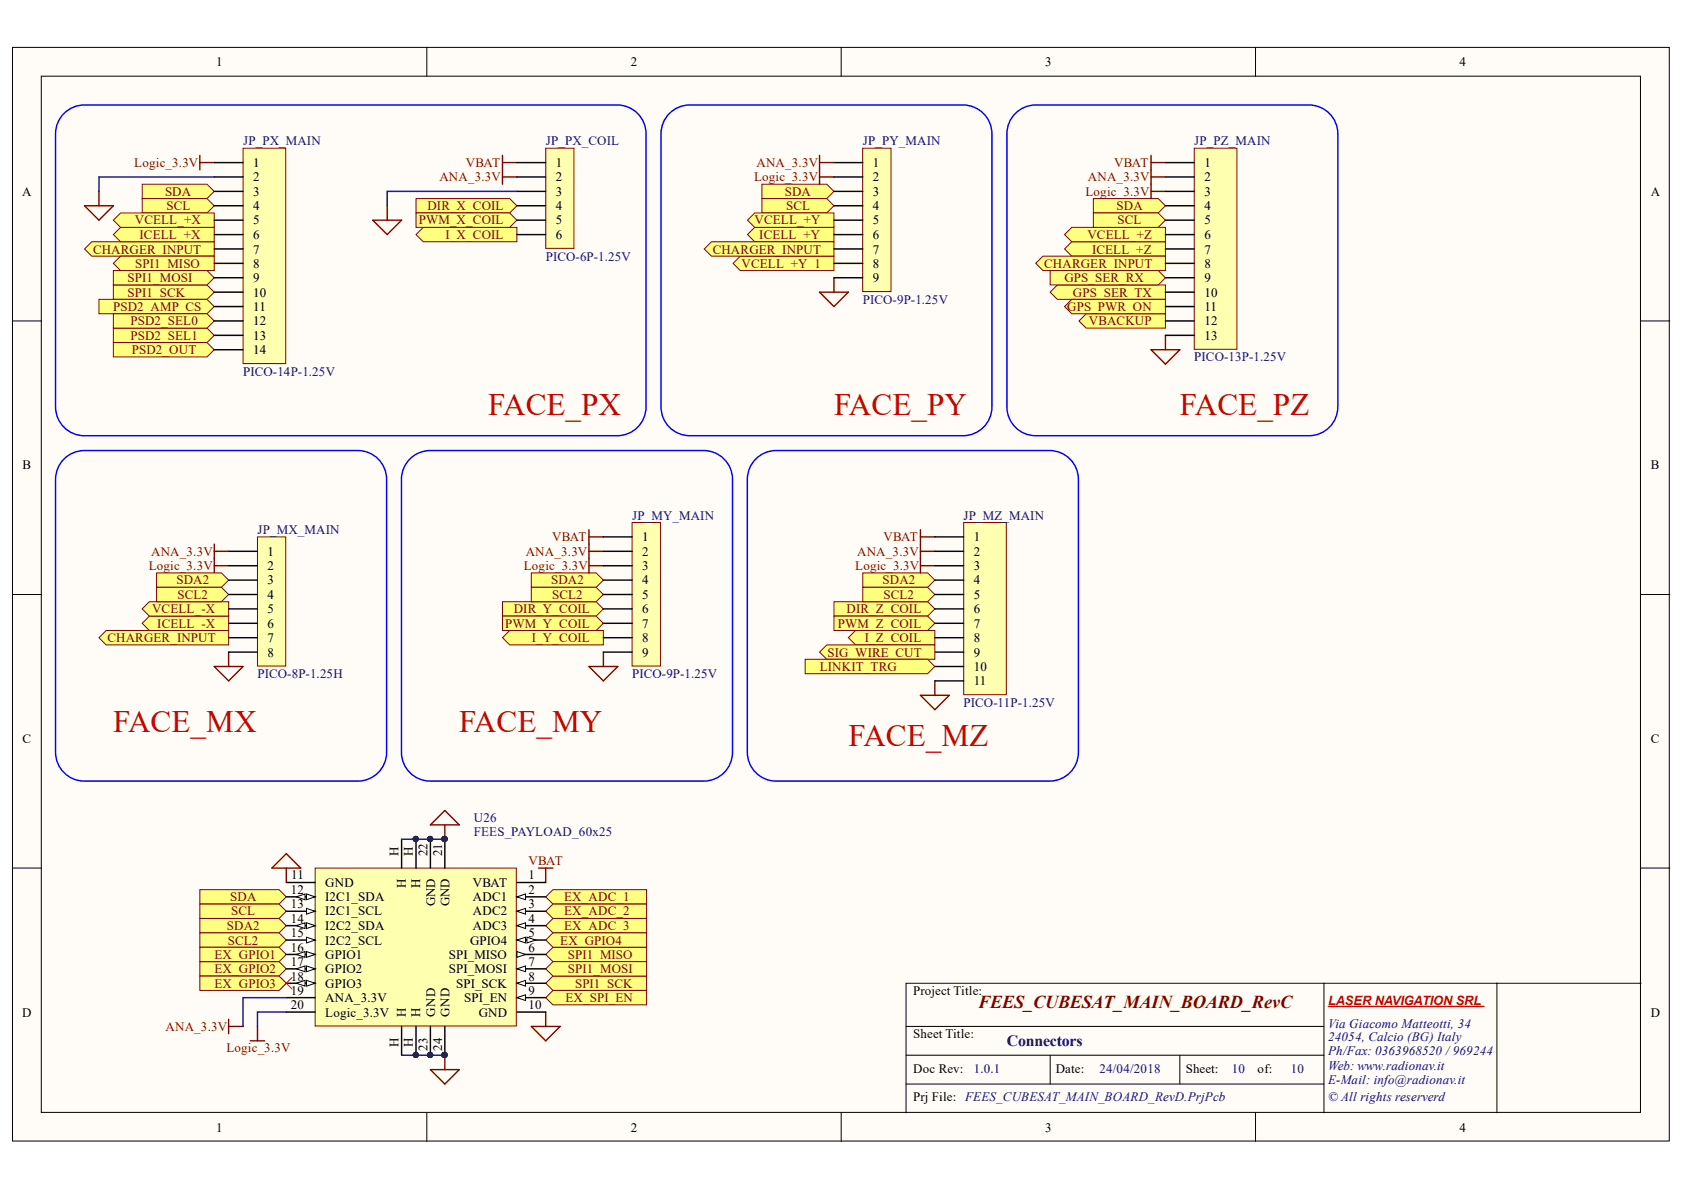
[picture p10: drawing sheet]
<svg xmlns="http://www.w3.org/2000/svg" width="297mm" height="210mm" viewBox="0 0 297 210" stroke-linecap="round" stroke-linejoin="round" font-family="sans-serif">
<defs><g id="words">
<g font-size="5.5" fill="#bf0000">
<text x="86.1" y="73.2">FACE_PX</text>
<text x="147.1" y="73.2">FACE_PY</text>
<text x="208.1" y="73.2">FACE_PZ</text>
<text x="20" y="129.1">FACE_MX</text>
<text x="81" y="129.1">FACE_MY</text>
<text x="149.7" y="131.6">FACE_MZ</text>
</g>
<text font-size="3.2" fill="#800000" x="172.5" y="177.8">FEES_CUBESAT_MAIN_BOARD_RevC</text>
<text font-size="2.8" fill="#000080" x="177.6" y="184.5">Connectors</text>
<g font-size="2.3">
<text x="38.2" y="11.7">1</text>
<text x="111.3" y="11.7">2</text>
<text x="184.4" y="11.7">3</text>
<text x="257.5" y="11.7">4</text>
<text x="44.7" y="29.4">1</text>
<text x="98.1" y="29.4">1</text>
<text x="154" y="29.4">1</text>
<text x="212.4" y="29.4">1</text>
<text x="3.9" y="34.5">A</text>
<text x="44.7" y="32">2</text>
<text x="44.7" y="34.5">3</text>
<text x="98.1" y="32">2</text>
<text x="98.1" y="34.5">3</text>
<text x="154" y="32">2</text>
<text x="154" y="34.5">3</text>
<text x="212.4" y="32">2</text>
<text x="212.4" y="34.5">3</text>
<text x="291.2" y="34.5">A</text>
<text x="44.7" y="37">4</text>
<text x="44.7" y="39.6">5</text>
<text x="98.1" y="37">4</text>
<text x="98.1" y="39.6">5</text>
<text x="154" y="37">4</text>
<text x="154" y="39.6">5</text>
<text x="212.4" y="37">4</text>
<text x="212.4" y="39.6">5</text>
<text x="44.7" y="42.1">6</text>
<text x="44.7" y="44.7">7</text>
<text x="44.7" y="47.3">8</text>
<text x="98.1" y="42.1">6</text>
<text x="154" y="42.1">6</text>
<text x="154" y="44.7">7</text>
<text x="154" y="47.3">8</text>
<text x="212.4" y="42.1">6</text>
<text x="212.4" y="44.7">7</text>
<text x="212.4" y="47.3">8</text>
<text x="44.7" y="49.8">9</text>
<text x="44.7" y="52.3">10</text>
<text x="154" y="49.8">9</text>
<text x="212.4" y="49.8">9</text>
<text x="212.4" y="52.3">10</text>
<text x="44.7" y="54.9">11</text>
<text x="44.7" y="57.4">12</text>
<text x="44.7" y="59.9">13</text>
<text x="212.4" y="54.9">11</text>
<text x="212.4" y="57.4">12</text>
<text x="212.4" y="59.9">13</text>
<text x="44.7" y="62.5">14</text>
<text x="4" y="82.8">B</text>
<text x="291.2" y="82.8">B</text>
<text x="113.3" y="95.4">1</text>
<text x="171.7" y="95.4">1</text>
<text x="47.2" y="98">1</text>
<text x="47.2" y="100.5">2</text>
<text x="113.3" y="98">2</text>
<text x="113.3" y="100.5">3</text>
<text x="171.7" y="98">2</text>
<text x="171.7" y="100.5">3</text>
<text x="47.2" y="103.1">3</text>
<text x="47.2" y="105.7">4</text>
<text x="113.3" y="103.1">4</text>
<text x="113.3" y="105.7">5</text>
<text x="171.7" y="103.1">4</text>
<text x="171.7" y="105.7">5</text>
<text x="47.2" y="108.2">5</text>
<text x="47.2" y="110.7">6</text>
<text x="47.2" y="113.3">7</text>
<text x="113.3" y="108.2">6</text>
<text x="113.3" y="110.7">7</text>
<text x="113.3" y="113.3">8</text>
<text x="171.7" y="108.2">6</text>
<text x="171.7" y="110.7">7</text>
<text x="171.7" y="113.3">8</text>
<text x="47.2" y="115.8">8</text>
<text x="113.3" y="115.8">9</text>
<text x="171.7" y="115.8">9</text>
<text x="171.7" y="118.4">10</text>
<text x="171.7" y="120.9">11</text>
<text x="4" y="131">C</text>
<text x="291.2" y="131">C</text>
<text x="51.4" y="155.1">11</text>
<text x="70.3" y="151.1" transform="rotate(-90 70.3 151.1)">H</text>
<text x="72.8" y="151.1" transform="rotate(-90 72.8 151.1)">H</text>
<text x="75.4" y="151.1" transform="rotate(-90 75.4 151.1)">22</text>
<text x="78" y="151.1" transform="rotate(-90 78 151.1)">21</text>
<text x="93.2" y="155.1">1</text>
<text x="51.3" y="157.7">12</text>
<text x="51.3" y="160.2">13</text>
<text x="57.4" y="158.9">I2C1_SDA</text>
<text x="57.4" y="161.5">I2C1_SCL</text>
<text x="57.4" y="156.4">GND</text>
<text x="71.6" y="156.6" transform="rotate(-90 71.6 156.6)">H</text>
<text x="74.1" y="156.6" transform="rotate(-90 74.1 156.6)">H</text>
<text x="76.7" y="159.9" transform="rotate(-90 76.7 159.9)">GND</text>
<text x="79.3" y="159.9" transform="rotate(-90 79.3 159.9)">GND</text>
<text x="83.4" y="156.4">VBAT</text>
<text x="83.4" y="158.9">ADC1</text>
<text x="83.4" y="161.5">ADC2</text>
<text x="93.2" y="157.7">2</text>
<text x="93.2" y="160.2">3</text>
<text x="51.3" y="162.7">14</text>
<text x="51.3" y="165.4">15</text>
<text x="51.3" y="167.9">16</text>
<text x="57.4" y="164.1">I2C2_SDA</text>
<text x="57.4" y="166.6">I2C2_SCL</text>
<text x="82.9" y="166.6">GPIO4</text>
<text x="83.4" y="164.1">ADC3</text>
<text x="93.2" y="162.7">4</text>
<text x="93.2" y="165.4">5</text>
<text x="93.2" y="167.9">6</text>
<text x="51.3" y="170.4">17</text>
<text x="51.3" y="173">18</text>
<text x="57.4" y="169.2">GPIO1</text>
<text x="57.4" y="171.7">GPIO2</text>
<text x="79.2" y="169.2">SPI_MISO</text>
<text x="79.2" y="171.7">SPI_MOSI</text>
<text x="93.2" y="170.4">7</text>
<text x="93.2" y="173">8</text>
<text x="3.9" y="179.3">D</text>
<text x="51.3" y="175.5">19</text>
<text x="51.3" y="178">20</text>
<text x="57.4" y="174.2">GPIO3</text>
<text x="57.4" y="176.8">ANA_3.3V</text>
<text x="57.4" y="179.3">Logic_3.3V</text>
<text x="71.6" y="179.3" transform="rotate(-90 71.6 179.3)">H</text>
<text x="74.1" y="179.3" transform="rotate(-90 74.1 179.3)">H</text>
<text x="76.7" y="179.3" transform="rotate(-90 76.7 179.3)">GND</text>
<text x="79.3" y="179.3" transform="rotate(-90 79.3 179.3)">GND</text>
<text x="80.5" y="174.2">SPI_SCK</text>
<text x="81.9" y="176.8">SPI_EN</text>
<text x="84.4" y="179.3">GND</text>
<text x="93.2" y="175.5">9</text>
<text x="93.2" y="178">10</text>
<text x="161.1" y="175.5">Project Title:</text>
<text x="291.2" y="179.3">D</text>
<text x="70.3" y="184.7" transform="rotate(-90 70.3 184.7)">H</text>
<text x="72.8" y="184.7" transform="rotate(-90 72.8 184.7)">H</text>
<text x="75.4" y="185.4" transform="rotate(-90 75.4 185.4)">23</text>
<text x="78" y="185.4" transform="rotate(-90 78 185.4)">24</text>
<text x="161.1" y="183.1">Sheet Title:</text>
<text x="161.1" y="189.2">Doc Rev:</text>
<text x="186.2" y="189.2">Date:</text>
<text x="209.1" y="189.2">Sheet:</text>
<text x="221.8" y="189.2">of:</text>
<text x="161.1" y="194.3">Prj File: FEES_CUBESAT_MAIN_BOARD_RevD.PrjPcb</text>
<text x="38.2" y="199.6">1</text>
<text x="111.3" y="199.6">2</text>
<text x="184.4" y="199.6">3</text>
<text x="257.5" y="199.6">4</text>
</g>
<g font-size="2.3" fill="#800000">
<text x="23.7" y="29.4">Logic_3.3V</text>
<text x="82.2" y="29.4">VBAT</text>
<text x="133.4" y="29.4">ANA_3.3V</text>
<text x="196.5" y="29.4">VBAT</text>
<text x="29.1" y="34.5">SDA</text>
<text x="77.5" y="32">ANA_3.3V</text>
<text x="133" y="32">Logic_3.3V</text>
<text x="138.4" y="34.5">SDA</text>
<text x="191.5" y="34.5">Logic_3.3V</text>
<text x="191.9" y="32">ANA_3.3V</text>
<text x="23.8" y="39.6">VCELL_+X</text>
<text x="29.4" y="37">SCL</text>
<text x="73.9" y="39.6">PWM_X_COIL</text>
<text x="75.4" y="37">DIR_X_COIL</text>
<text x="133.1" y="39.6">VCELL_+Y</text>
<text x="138.7" y="37">SCL</text>
<text x="197" y="37">SDA</text>
<text x="197.1" y="39.6">SCL</text>
<text x="16.4" y="44.7">CHARGER_INPUT</text>
<text x="23.9" y="47.3">SPI1_MISO</text>
<text x="24.6" y="42.1">ICELL_+X</text>
<text x="78.6" y="42.1">I_X_COIL</text>
<text x="125.7" y="44.7">CHARGER_INPUT</text>
<text x="130.8" y="47.3">VCELL_+Y_1</text>
<text x="133.9" y="42.1">ICELL_+Y</text>
<text x="184.2" y="47.3">CHARGER_INPUT</text>
<text x="191.8" y="42.1">VCELL_+Z</text>
<text x="192.6" y="44.7">ICELL_+Z</text>
<text x="22.5" y="52.3">SPI1_SCK</text>
<text x="22.5" y="49.8">SPI1_MOSI</text>
<text x="187.7" y="49.8">GPS_SER_RX</text>
<text x="189.3" y="52.3">GPS_SER_TX</text>
<text x="20" y="54.9">PSD2_AMP_CS</text>
<text x="23" y="59.9">PSD2_SEL1</text>
<text x="23" y="57.4">PSD2_SEL0</text>
<text x="188.2" y="54.9">GPS_PWR_ON</text>
<text x="192.1" y="57.4">VBACKUP</text>
<text x="23.3" y="62.5">PSD2_OUT</text>
<text x="97.4" y="95.4">VBAT</text>
<text x="155.8" y="95.4">VBAT</text>
<text x="26.2" y="100.5">Logic_3.3V</text>
<text x="26.7" y="98">ANA_3.3V</text>
<text x="92.4" y="100.5">Logic_3.3V</text>
<text x="92.7" y="98">ANA_3.3V</text>
<text x="150.9" y="100.5">Logic_3.3V</text>
<text x="151.2" y="98">ANA_3.3V</text>
<text x="31.1" y="103.1">SDA2</text>
<text x="31.3" y="105.7">SCL2</text>
<text x="97.2" y="103.1">SDA2</text>
<text x="97.4" y="105.7">SCL2</text>
<text x="155.7" y="103.1">SDA2</text>
<text x="155.8" y="105.7">SCL2</text>
<text x="19" y="113.3">CHARGER_INPUT</text>
<text x="26.8" y="108.2">VCELL_-X</text>
<text x="27.8" y="110.7">ICELL_-X</text>
<text x="89.1" y="110.7">PWM_Y_COIL</text>
<text x="90.6" y="108.2">DIR_Y_COIL</text>
<text x="93.8" y="113.3">I_Y_COIL</text>
<text x="147.8" y="110.7">PWM_Z_COIL</text>
<text x="149.3" y="108.2">DIR_Z_COIL</text>
<text x="152.5" y="113.3">I_Z_COIL</text>
<text x="144.6" y="118.4">LINKIT_TRG</text>
<text x="145.9" y="115.8">SIG_WIRE_CUT</text>
<text x="93.2" y="152.6">VBAT</text>
<text x="40.6" y="158.9">SDA</text>
<text x="40.8" y="161.5">SCL</text>
<text x="99.5" y="158.9">EX_ADC_1</text>
<text x="99.5" y="161.5">EX_ADC_2</text>
<text x="40" y="164.1">SDA2</text>
<text x="40.2" y="166.6">SCL2</text>
<text x="98.8" y="166.6">EX_GPIO4</text>
<text x="99.5" y="164.1">EX_ADC_3</text>
<text x="37.8" y="171.7">EX_GPIO2</text>
<text x="37.8" y="169.2">EX_GPIO1</text>
<text x="100.2" y="169.2">SPI1_MISO</text>
<text x="100.2" y="171.7">SPI1_MOSI</text>
<text x="37.8" y="174.2">EX_GPIO3</text>
<text x="99.7" y="176.8">EX_SPI_EN</text>
<text x="101.4" y="174.2">SPI1_SCK</text>
<text x="29.2" y="181.8">ANA_3.3V</text>
<text x="39.9" y="185.6">Logic_3.3V</text>
</g>
<g font-size="2.3" fill="#000080">
<text x="42.9" y="25.6">JP_PX_MAIN</text>
<text x="96.3" y="25.6">JP_PX_COIL</text>
<text x="152.2" y="25.6">JP_PY_MAIN</text>
<text x="210.7" y="25.6">JP_PZ_MAIN</text>
<text x="96.3" y="46">PICO-6P-1.25V</text>
<text x="152.2" y="53.6">PICO-9P-1.25V</text>
<text x="210.7" y="63.7">PICO-13P-1.25V</text>
<text x="42.9" y="66.3">PICO-14P-1.25V</text>
<text x="45.4" y="94.2">JP_MX_MAIN</text>
<text x="111.5" y="91.6">JP_MY_MAIN</text>
<text x="170" y="91.6">JP_MZ_MAIN</text>
<text x="45.4" y="119.6">PICO-8P-1.25H</text>
<text x="111.5" y="119.6">PICO-9P-1.25V</text>
<text x="170" y="124.7">PICO-11P-1.25V</text>
<text x="83.6" y="145">U26</text>
<text x="83.6" y="147.5">FEES_PAYLOAD_60x25</text>
<text x="234.3" y="181.3">Via Giacomo Matteotti, 34</text>
<text x="234.3" y="183.6">24054, Calcio (BG) Italy</text>
<text x="171.7" y="189.2">1.0.1</text>
<text x="193.9" y="189.2">24/04/2018</text>
<text x="217.3" y="189.2">10</text>
<text x="227.7" y="189.2">10</text>
<text x="234.3" y="186.2">Ph/Fax: 0363968520 /969244</text>
<text x="234.3" y="188.7">Web: www.radionav.it</text>
<text x="234.3" y="191.2">E-Mail: info@radionav.it</text>
<text x="234.3" y="194.3">© All rights reserverd</text>
</g>
<text font-size="2.3" fill="#f00" x="234.3" y="177.3">LASER NAVIGATION SRL</text>
</g></defs>
<g fill="#fffcf8" stroke="#000" stroke-width=".18">
<path d="M2.2 8.4h292.2v192.9h-292.2z"/>
<path d="M7.3 13.4h282.1v182.8h-282.1z"/>
</g>
<g fill="none" stroke="#000" stroke-width=".18">
<path d="M75.3 8.4v5M148.4 8.4v5M221.5 8.4v5M2.2 56.6h5.1M289.5 56.6h5M2.2 104.9h5.1M289.5 104.9h5M2.2 153.1h5.1M289.5 153.1h5M233.5 173.4v22.9M264 173.4h-104.2v22.9M289.5 173.4h-25.5v22.9"/>
<path d="M75.3 196.3v5.1M148.4 196.3v5.1M159.8 181.1h73.7M159.8 186.1h73.7M159.8 191.2h73.7M185.2 186.1v5.1M208.1 186.1v5.1M221.5 196.3v5.1"/>
</g>
<path d="M234.3 177.5h27.5" fill="none" stroke="#f00" stroke-width=".25"/>
<g fill="#ffff80" stroke="#800000" stroke-width=".18">
<path d="M25.1 32.5h11.4l1.3 1.3-1.3 1.2h-11.4z" fill-rule="evenodd"/>
<path d="M25.1 35h11.4l1.3 1.3-1.3 1.3h-11.4z" fill-rule="evenodd"/>
<path d="M73.4 41.4l1.3-1.3h16.5v2.5h-16.5z" fill-rule="evenodd"/>
<path d="M73.4 35h16.5l1.3 1.3-1.3 1.3h-16.5z" fill-rule="evenodd"/>
<path d="M73.4 37.6h16.5l1.3 1.2-1.3 1.3h-16.5z" fill-rule="evenodd"/>
<path d="M25.1 109.9l1.3-1.2h13.9v2.5h-13.9z" fill-rule="evenodd"/>
<path d="M14.9 43.9l1.3-1.3h21.6v2.6h-21.6z" fill-rule="evenodd"/>
<path d="M25.1 107.4l1.3-1.3h13.9v2.6h-13.9z" fill-rule="evenodd"/>
<path d="M20 50.3h16.5l1.3 1.2-1.3 1.3h-16.5z" fill-rule="evenodd"/>
<path d="M20 46.5l1.3-1.3h16.5v2.5h-16.5z" fill-rule="evenodd"/>
<path d="M20 47.7h16.5l1.3 1.3-1.3 1.3h-16.5z" fill-rule="evenodd"/>
<path d="M17.5 52.8h19l1.3 1.3-1.3 1.2h-19z" fill-rule="evenodd"/>
<path d="M20 57.9h16.5l1.3 1.3-1.3 1.2h-16.5z" fill-rule="evenodd"/>
<path d="M20 55.3h16.5l1.3 1.3-1.3 1.3h-16.5z" fill-rule="evenodd"/>
<path d="M20 60.4h16.5l1.3 1.3-1.3 1.3h-16.5z" fill-rule="evenodd"/>
</g>
<path d="M14.9 36.3h5.1l-2.5 2.5zM17.5 33.8v2.5M35.2 28.7h2.6M35.2 27.4v2.5M65.8 38.8h5l-2.5 2.6zM68.3 36.3v2.5M88.6 27.4v5.1M88.6 28.7h2.6M88.6 31.2h2.6" fill="none" stroke="#800000" stroke-width=".25"/>
<path d="M96.3 26.1h4.9v17.7h-4.9z" fill="#ffffb0" stroke="#800000" stroke-width=".18"/>
<path d="M91.2 28.7h5.1M91.2 31.2h5.1M91.2 33.8h5.1M91.2 36.3h5.1M91.2 38.8h5.1M91.2 41.4h5.1" fill="none" stroke="#000" stroke-width=".25"/>
<g fill="#ffff80" stroke="#800000" stroke-width=".18">
<path d="M88.6 106.1h16.6l1.2 1.3-1.2 1.3h-16.6z" fill-rule="evenodd"/>
<path d="M88.6 108.7h16.6l1.2 1.2-1.2 1.3h-16.6z" fill-rule="evenodd"/>
<path d="M88.6 112.5l1.3-1.3h16.5v2.6h-16.5z" fill-rule="evenodd"/>
<path d="M93.7 101.1h11.5l1.2 1.2-1.2 1.3h-11.5z" fill-rule="evenodd"/>
<path d="M93.7 103.6h11.5l1.2 1.3-1.2 1.2h-11.5z" fill-rule="evenodd"/>
</g>
<path d="M103.9 93.4v7.7M103.9 94.7h2.5M103.9 99.8h2.5M103.9 97.2h2.5M103.9 117.6h5.1l-2.6 2.5zM106.4 115v2.6" fill="none" stroke="#800000" stroke-width=".25"/>
<g fill="#ffff80" stroke="#800000" stroke-width=".18">
<path d="M187.8 43.9l1.2-1.3h16.6v2.6h-16.6z" fill-rule="evenodd"/>
<path d="M187.8 41.4l1.2-1.3h16.6v2.5h-16.6z" fill-rule="evenodd"/>
<path d="M192.9 35h11.4l1.3 1.3-1.3 1.3h-11.4z" fill-rule="evenodd"/>
<path d="M192.9 37.6h11.4l1.3 1.2-1.3 1.3h-11.4z" fill-rule="evenodd"/>
</g>
<path d="M203 32.5v2.5M203 33.8h2.6M205.6 59.2v2.5M203 61.7h5.1l-2.5 2.5zM37.8 98.5v2.6M37.8 99.8h2.5" fill="none" stroke="#800000" stroke-width=".25"/>
<g fill="#ffff80" stroke="#800000" stroke-width=".18">
<path d="M27.6 101.1h11.5l1.2 1.2-1.2 1.3h-11.5z" fill-rule="evenodd"/>
<path d="M27.6 103.6h11.5l1.2 1.3-1.2 1.2h-11.5z" fill-rule="evenodd"/>
<path d="M20 41.4l1.3-1.3h16.5v2.5h-16.5z" fill-rule="evenodd"/>
<path d="M20 38.8l1.3-1.2h16.5v2.5h-16.5z" fill-rule="evenodd"/>
</g>
<path d="M37.8 117.6h5.1l-2.6 2.5zM40.3 115v2.6" fill="none" stroke="#800000" stroke-width=".25"/>
<g fill="#ffff80" stroke="#800000" stroke-width=".18">
<path d="M134.4 32.5h11.4l1.3 1.3-1.3 1.2h-11.4z" fill-rule="evenodd"/>
<path d="M134.4 35h11.4l1.3 1.3-1.3 1.3h-11.4z" fill-rule="evenodd"/>
</g>
<path d="M144.6 29.9v2.6M144.6 31.2h2.5M144.6 51.5h5l-2.5 2.6zM147.1 49v2.5" fill="none" stroke="#800000" stroke-width=".25"/>
<g fill="#ffff80" stroke="#800000" stroke-width=".18">
<path d="M131.8 41.4l1.3-1.3h14v2.5h-14z" fill-rule="evenodd"/>
<path d="M131.8 38.8l1.3-1.2h14v2.5h-14z" fill-rule="evenodd"/>
<path d="M129.3 46.5l1.3-1.3h16.5v2.5h-16.5z" fill-rule="evenodd"/>
<path d="M35.2 162h14l1.3 1.3-1.3 1.2h-14z" fill-rule="evenodd"/>
<path d="M35.2 164.5h14l1.3 1.3-1.3 1.3h-14z" fill-rule="evenodd"/>
<path d="M35.2 156.9h14l1.3 1.3-1.3 1.3h-14z" fill-rule="evenodd"/>
<path d="M35.2 159.5h14l1.3 1.2-1.3 1.3h-14z" fill-rule="evenodd"/>
</g>
<path d="M96.3 178.5v2.6M44.1 183.6h2.6M45.4 181.1v2.5M93.7 181.1h5.1l-2.5 2.5z" fill="none" stroke="#800000" stroke-width=".25"/>
<g fill="#ffff80" stroke="#800000" stroke-width=".18">
<path d="M96.3 173.4l1.2-1.2h16.6v2.5h-16.6z" fill-rule="evenodd"/>
<path d="M96.3 168.4l1.2-1.3h16.6v2.5h-16.6z" fill-rule="evenodd"/>
<path d="M96.3 170.9l1.2-1.3h16.6v2.6h-16.6z" fill-rule="evenodd"/>
<path d="M96.3 158.2l1.2-1.3h16.6v2.6h-16.6z" fill-rule="evenodd"/>
<path d="M96.3 160.7l1.2-1.2h16.6v2.5h-16.6z" fill-rule="evenodd"/>
<path d="M96.3 163.3l1.2-1.3h16.6v2.5h-16.6z" fill-rule="evenodd"/>
<path d="M96.3 176l1.2-1.3h16.6v2.5h-16.6z" fill-rule="evenodd"/>
<path d="M35.2 169.6h14l1.3 1.3-1.3 1.3h-14z" fill-rule="evenodd"/>
<path d="M35.2 167.1h14l1.3 1.3-1.3 1.2h-14z" fill-rule="evenodd"/>
<path d="M17.5 112.5l1.2-1.3h21.6v2.6h-21.6z" fill-rule="evenodd"/>
<path d="M124.2 43.9l1.3-1.3h21.6v2.6h-21.6z" fill-rule="evenodd"/>
<path d="M182.7 46.5l1.3-1.3h21.6v2.5h-21.6z" fill-rule="evenodd"/>
<path d="M185.2 51.5l1.3-1.2h19.1v2.5h-19.1z" fill-rule="evenodd"/>
<path d="M185.2 47.7h19.1l1.3 1.3-1.3 1.3h-19.1z" fill-rule="evenodd"/>
<path d="M190.3 56.6l1.3-1.3h14v2.6h-14z" fill-rule="evenodd"/>
<path d="M187.8 54.1l1.2-1.3h16.6v2.5h-16.6z" fill-rule="evenodd"/>
</g>
<path d="M203 27.4v2.5M203 28.7h2.6" fill="none" stroke="#800000" stroke-width=".25"/>
<path d="M42.9 26.1h7.5v38h-7.5z" fill="#ffffb0" stroke="#800000" stroke-width=".18"/>
<g fill="none" stroke="#000" stroke-width=".25">
<path d="M37.8 28.7h5.1M37.8 31.2h5.1M37.8 33.8h5.1M37.8 36.3h5.1M37.8 38.8h5.1M37.8 41.4h5.1M37.8 43.9h5.1M37.8 46.5h5.1M37.8 49h5.1M37.8 51.5h5.1M37.8 54.1h5.1M37.8 56.6h5.1"/>
<path d="M37.8 59.2h5.1M37.8 61.7h5.1"/>
</g>
<path d="M72 81.3a5.1 5.1 0 0 1 3.9-1.8h48.2a5.1 5.1 0 0 1 5.1 5v48.2a5.1 5.1 0 0 1-5.1 5.1h-48.2a5.1 5.1 0 0 1-5.1-5.1v-48.2a5.1 5.1 0 0 1 1.2-3.2z" fill="none" stroke="#00f" stroke-width=".25"/>
<path d="M111.5 92.2h5v25.3h-5z" fill="#ffffb0" stroke="#800000" stroke-width=".18"/>
<path d="M106.4 94.7h5.1M106.4 97.2h5.1M106.4 99.8h5.1M106.4 102.3h5.1M106.4 104.9h5.1M106.4 107.4h5.1M106.4 109.9h5.1M106.4 112.5h5.1M106.4 115h5.1" fill="none" stroke="#000" stroke-width=".25"/>
<path d="M11 20.3a5.1 5.1 0 0 1 3.9-1.8h94a5.1 5.1 0 0 1 5.1 5.1v48.2a5.1 5.1 0 0 1-5.1 5.1h-94a5.1 5.1 0 0 1-5.1-5.1v-48.2a5.1 5.1 0 0 1 1.2-3.3zM117.8 20.3a5.1 5.1 0 0 1 3.9-1.8h48.2a5.1 5.1 0 0 1 5.1 5.1v48.2a5.1 5.1 0 0 1-5.1 5.1h-48.2a5.1 5.1 0 0 1-5.1-5.1v-48.2a5.1 5.1 0 0 1 1.2-3.3zM178.8 20.3a5.1 5.1 0 0 1 3.9-1.8h48.2a5.1 5.1 0 0 1 5.1 5.1v48.2a5.1 5.1 0 0 1-5.1 5.1h-48.2a5.1 5.1 0 0 1-5.1-5.1v-48.2a5.1 5.1 0 0 1 1.2-3.3zM11 81.3a5.1 5.1 0 0 1 3.9-1.8h48.2a5.1 5.1 0 0 1 5.1 5v48.2a5.1 5.1 0 0 1-5.1 5.1h-48.2a5.1 5.1 0 0 1-5.1-5.1v-48.2a5.1 5.1 0 0 1 1.2-3.2zM133 81.3a5.1 5.1 0 0 1 3.9-1.8h48.2a5.1 5.1 0 0 1 5.1 5v48.2a5.1 5.1 0 0 1-5.1 5.1h-48.2a5.1 5.1 0 0 1-5.1-5.1v-48.2a5.1 5.1 0 0 1 1.2-3.2z" fill="none" stroke="#00f" stroke-width=".25"/>
<path d="M95 153.1h2.5M96.3 153.1v2.6M40.3 179.8v2.5M40.3 181.1h2.6" fill="none" stroke="#800000" stroke-width=".25"/>
<path d="M55.6 153.1h35.5v27.9h-35.5z" fill="#ffffb0" stroke="#800000" stroke-width=".18"/>
<path d="M91.2 155.7h5.1M91.2 158.2h5.1" fill="none" stroke="#000" stroke-width=".25"/>
<path d="M91.2 158.2l1.5-.5v1z" fill="#fffcf8"/>
<path d="M91.2 158.2l1.5-.5v1z" fill="none" stroke="#000" stroke-width=".18"/>
<path d="M91.2 163.3h5.1" fill="none" stroke="#000" stroke-width=".25"/>
<path d="M91.2 163.3l1.5-.5v1z" fill="#fffcf8"/>
<path d="M91.2 163.3l1.5-.5v1z" fill="none" stroke="#000" stroke-width=".18"/>
<path d="M91.2 160.7h5.1" fill="none" stroke="#000" stroke-width=".25"/>
<path d="M91.2 160.7l1.5-.5v1z" fill="#fffcf8"/>
<path d="M91.2 160.7l1.5-.5v1z" fill="none" stroke="#000" stroke-width=".18"/>
<path d="M91.2 165.8h5.1" fill="none" stroke="#000" stroke-width=".25"/>
<path d="M91.2 165.8l1.5-.5v1z" fill="#fffcf8"/>
<path d="M91.2 165.8l1.5-.5v1z" fill="none" stroke="#000" stroke-width=".18"/>
<path d="M93 165.3l1.5 .5-1.5 .5z" fill="#fffcf8"/>
<path d="M93 165.3l1.5 .5-1.5 .5z" fill="none" stroke="#000" stroke-width=".18"/>
<path d="M91.2 168.4h5.1" fill="none" stroke="#000" stroke-width=".25"/>
<path d="M91.2 167.8l1.5 .6-1.5 .5z" fill="#fffcf8"/>
<path d="M91.2 167.8l1.5 .6-1.5 .5z" fill="none" stroke="#000" stroke-width=".18"/>
<path d="M91.2 170.9h5.1" fill="none" stroke="#000" stroke-width=".25"/>
<path d="M91.2 170.9l1.5-.5v1z" fill="#fffcf8"/>
<path d="M91.2 170.9l1.5-.5v1z" fill="none" stroke="#000" stroke-width=".18"/>
<path d="M91.2 173.4h5.1" fill="none" stroke="#000" stroke-width=".25"/>
<path d="M91.2 173.4l1.5-.5v1z" fill="#fffcf8"/>
<path d="M91.2 173.4l1.5-.5v1z" fill="none" stroke="#000" stroke-width=".18"/>
<path d="M91.2 176h5.1" fill="none" stroke="#000" stroke-width=".25"/>
<path d="M91.2 176l1.5-.5v1z" fill="#fffcf8"/>
<path d="M91.2 176l1.5-.5v1z" fill="none" stroke="#000" stroke-width=".18"/>
<path d="M50.5 158.2h5.1M91.2 178.5h5.1" fill="none" stroke="#000" stroke-width=".25"/>
<path d="M54.1 157.7l1.5 .5-1.5 .5z" fill="#fffcf8"/>
<path d="M54.1 157.7l1.5 .5-1.5 .5z" fill="none" stroke="#000" stroke-width=".18"/>
<path d="M52.3 158.2l1.5-.5v1z" fill="#fffcf8"/>
<path d="M52.3 158.2l1.5-.5v1z" fill="none" stroke="#000" stroke-width=".18"/>
<path d="M50.5 160.7h5.1" fill="none" stroke="#000" stroke-width=".25"/>
<path d="M54.1 160.2l1.5 .5-1.5 .5z" fill="#fffcf8"/>
<path d="M54.1 160.2l1.5 .5-1.5 .5z" fill="none" stroke="#000" stroke-width=".18"/>
<path d="M50.5 163.3h5.1" fill="none" stroke="#000" stroke-width=".25"/>
<path d="M54.1 162.8l1.5 .5-1.5 .5z" fill="#fffcf8"/>
<path d="M54.1 162.8l1.5 .5-1.5 .5z" fill="none" stroke="#000" stroke-width=".18"/>
<path d="M52.3 163.3l1.5-.5v1z" fill="#fffcf8"/>
<path d="M52.3 163.3l1.5-.5v1z" fill="none" stroke="#000" stroke-width=".18"/>
<path d="M50.5 165.8h5.1" fill="none" stroke="#000" stroke-width=".25"/>
<path d="M54.1 165.3l1.5 .5-1.5 .5z" fill="#fffcf8"/>
<path d="M54.1 165.3l1.5 .5-1.5 .5z" fill="none" stroke="#000" stroke-width=".18"/>
<path d="M50.5 168.4h5.1" fill="none" stroke="#000" stroke-width=".25"/>
<path d="M54.1 167.8l1.5 .6-1.5 .5z" fill="#fffcf8"/>
<path d="M54.1 167.8l1.5 .6-1.5 .5z" fill="none" stroke="#000" stroke-width=".18"/>
<path d="M52.3 168.4l1.5-.6v1.1z" fill="#fffcf8"/>
<path d="M52.3 168.4l1.5-.6v1.1z" fill="none" stroke="#000" stroke-width=".18"/>
<path d="M50.5 170.9h5.1" fill="none" stroke="#000" stroke-width=".25"/>
<path d="M54.1 170.4l1.5 .5-1.5 .5z" fill="#fffcf8"/>
<path d="M54.1 170.4l1.5 .5-1.5 .5z" fill="none" stroke="#000" stroke-width=".18"/>
<path d="M52.3 170.9l1.5-.5v1z" fill="#fffcf8"/>
<path d="M52.3 170.9l1.5-.5v1z" fill="none" stroke="#000" stroke-width=".18"/>
<path d="M50.5 173.4h5.1" fill="none" stroke="#000" stroke-width=".25"/>
<path d="M54.1 172.9l1.5 .5-1.5 .5z" fill="#fffcf8"/>
<path d="M54.1 172.9l1.5 .5-1.5 .5z" fill="none" stroke="#000" stroke-width=".18"/>
<path d="M52.3 173.4l1.5-.5v1z" fill="#fffcf8"/>
<path d="M52.3 173.4l1.5-.5v1z" fill="none" stroke="#000" stroke-width=".18"/>
<path d="M50.5 155.7h5.1M70.8 148v5.1M73.4 148v5.1M75.9 148v5.1M78.5 148v5.1M50.5 176h5.1M50.5 178.5h5.1M70.8 181.1v5M73.4 181.1v5M75.9 181.1v5M78.5 181.1v5" fill="none" stroke="#000" stroke-width=".25"/>
<g fill="#000080" stroke="#000080" stroke-width=".18">
<circle cx="78.4" cy="148" r=".46"/>
<circle cx="75.9" cy="148" r=".46"/>
<circle cx="75.9" cy="186.1" r=".46"/>
<circle cx="78.4" cy="186.1" r=".46"/>
<circle cx="73.3" cy="148" r=".46"/>
<circle cx="73.3" cy="186.1" r=".46"/>
</g>
<path d="M48 153.1l2.5-2.5 2.5 2.5zM50.5 153.1v2.6M75.9 145.5l2.6-2.5 2.5 2.5zM78.5 145.5v2.5M75.9 188.7h5.1l-2.5 2.5zM78.5 186.1v2.6" fill="none" stroke="#800000" stroke-width=".25"/>
<g fill="#ffff80" stroke="#800000" stroke-width=".18">
<path d="M149.6 112.5l1.3-1.3h14v2.6h-14z" fill-rule="evenodd"/>
<path d="M147.1 106.1h16.5l1.3 1.3-1.3 1.3h-16.5z" fill-rule="evenodd"/>
<path d="M147.1 108.7h16.5l1.3 1.2-1.3 1.3h-16.5z" fill-rule="evenodd"/>
</g>
<path d="M162.4 93.4v5.1M162.4 94.7h2.5M162.4 97.2h2.5M162.4 122.6h5l-2.5 2.6zM164.9 120.1v2.5" fill="none" stroke="#800000" stroke-width=".25"/>
<g fill="#ffff80" stroke="#800000" stroke-width=".18">
<path d="M152.2 101.1h11.4l1.3 1.2-1.3 1.3h-11.4z" fill-rule="evenodd"/>
<path d="M152.2 103.6h11.4l1.3 1.3-1.3 1.2h-11.4z" fill-rule="evenodd"/>
</g>
<path d="M162.4 98.5v2.6M162.4 99.8h2.5" fill="none" stroke="#800000" stroke-width=".25"/>
<path d="M170 92.2h7.5v30.3h-7.5z" fill="#ffffb0" stroke="#800000" stroke-width=".18"/>
<path d="M164.9 94.7h5.1M164.9 97.2h5.1M164.9 99.8h5.1M164.9 102.3h5.1M164.9 104.9h5.1M164.9 107.4h5.1M164.9 109.9h5.1M164.9 112.5h5.1M164.9 115h5.1M164.9 117.6h5.1M164.9 120.1h5.1" fill="none" stroke="#000" stroke-width=".25"/>
<g fill="#ffff80" stroke="#800000" stroke-width=".18">
<path d="M144.6 115l1.2-1.2h19.1v2.5h-19.1z" fill-rule="evenodd"/>
<path d="M142 116.3h21.6l1.3 1.3-1.3 1.2h-21.6z" fill-rule="evenodd"/>
</g>
<path d="M49.5 172.4l2 2M51.5 172.4l-2 2" fill="none" stroke="#f00" stroke-width=".18"/>
<path d="M37.8 31.2h-20.3v2.6M91.2 33.8h-22.9v2.5M50.5 178.5h-5.1v2.6M50.5 176h-7.6v5.1" fill="none" stroke="#000080" stroke-width=".25"/>
<g fill="#ffff80" stroke="#800000" stroke-width=".18">
<path d="M35.2 172.2h14l1.3 1.2-1.3 1.3h-14z" fill-rule="evenodd"/>
<path d="M96.3 165.8l1.2-1.3h16.6v2.6h-16.6z" fill-rule="evenodd"/>
</g>
<path d="M45.4 94.7h5v22.8h-5z" fill="#ffffb0" stroke="#800000" stroke-width=".18"/>
<path d="M40.3 97.2h5.1M40.3 99.8h5.1M40.3 102.3h5.1M40.3 104.9h5.1M40.3 107.4h5.1M40.3 109.9h5.1M40.3 112.5h5.1M40.3 115h5.1" fill="none" stroke="#000" stroke-width=".25"/>
<path d="M37.8 96v2.5M37.8 97.2h2.5" fill="none" stroke="#800000" stroke-width=".25"/>
<path d="M152.2 26.1h5v25.3h-5z" fill="#ffffb0" stroke="#800000" stroke-width=".18"/>
<path d="M147.1 28.7h5.1M147.1 31.2h5.1M147.1 33.8h5.1M147.1 36.3h5.1M147.1 38.8h5.1M147.1 41.4h5.1M147.1 43.9h5.1M147.1 46.5h5.1M147.1 49h5.1" fill="none" stroke="#000" stroke-width=".25"/>
<path d="M144.6 27.4v2.5M144.6 28.7h2.5" fill="none" stroke="#800000" stroke-width=".25"/>
<path d="M210.7 26.1h7.5v35.5h-7.5z" fill="#ffffb0" stroke="#800000" stroke-width=".18"/>
<g fill="none" stroke="#000" stroke-width=".25">
<path d="M205.6 28.7h5.1M205.6 31.2h5.1M205.6 33.8h5.1M205.6 36.3h5.1M205.6 38.8h5.1M205.6 41.4h5.1M205.6 43.9h5.1M205.6 46.5h5.1M205.6 49h5.1M205.6 51.5h5.1M205.6 54.1h5.1M205.6 56.6h5.1"/>
<path d="M205.6 59.2h5.1"/>
</g>
<path d="M203 29.9v2.6M203 31.2h2.6" fill="none" stroke="#800000" stroke-width=".25"/>
<path d="M70.8 148h7.7M70.8 186.1h7.7" fill="none" stroke="#000080" stroke-width=".25"/>
<g fill="#000080" stroke="#000080" stroke-width=".18">
<circle cx="78.4" cy="186.1" r=".46"/>
<circle cx="75.9" cy="186.1" r=".46"/>
<circle cx="73.3" cy="186.1" r=".46"/>
<circle cx="78.4" cy="148" r=".46"/>
<circle cx="75.9" cy="148" r=".46"/>
<circle cx="73.3" cy="148" r=".46"/>
</g>
<use href="#words"/>
</svg>
